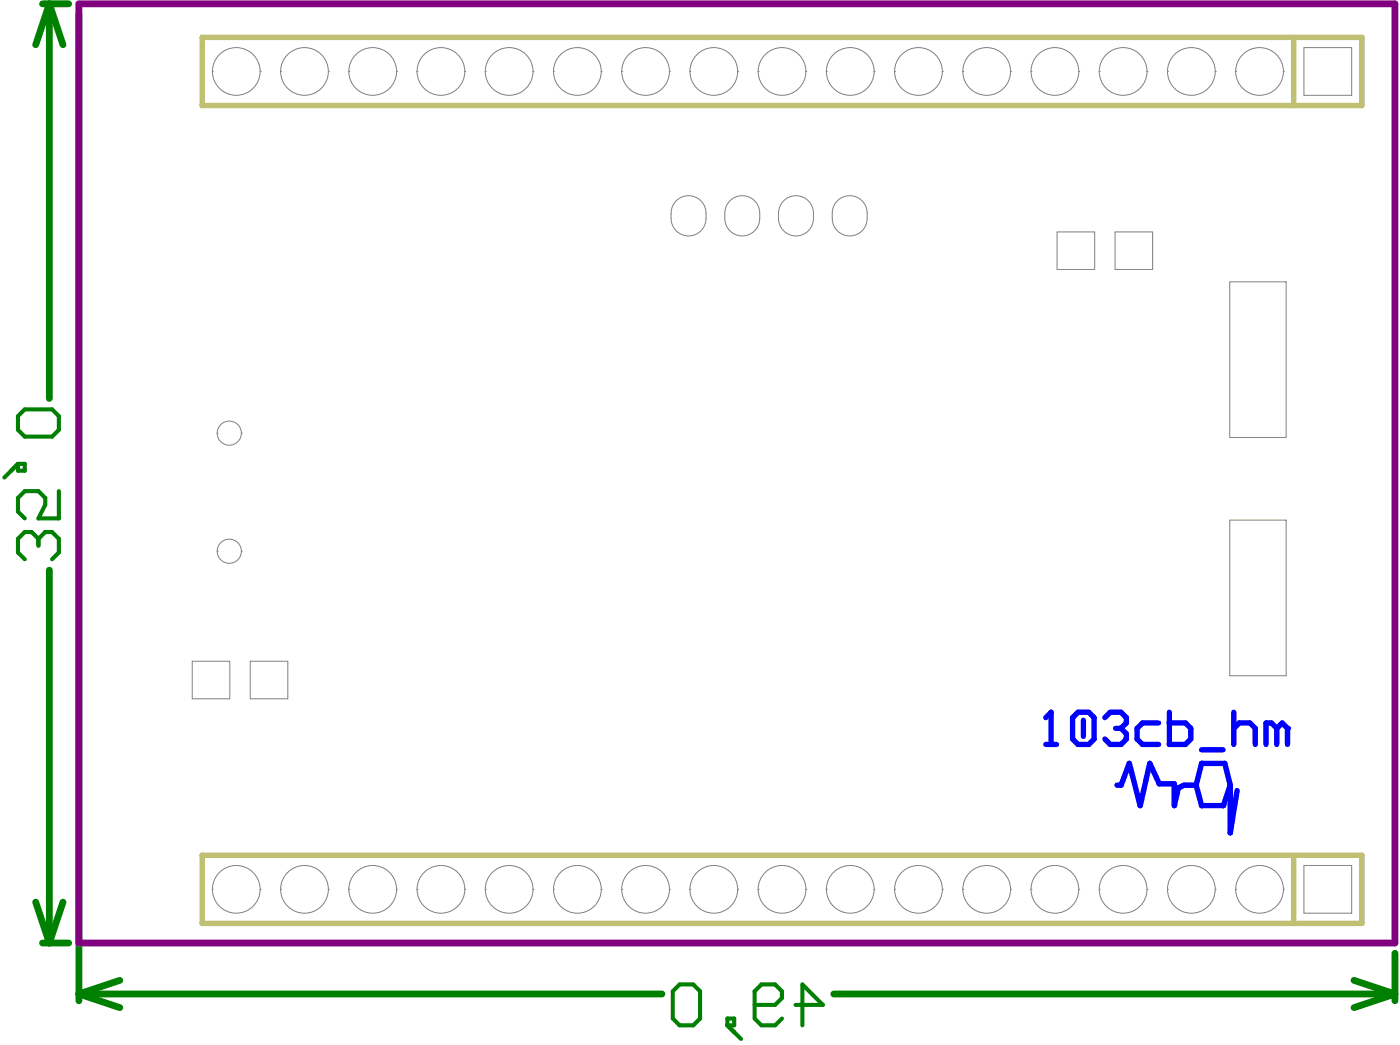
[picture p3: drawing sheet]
<svg xmlns="http://www.w3.org/2000/svg" width="174mm" height="129mm" viewBox="0 0 174 129" stroke-linecap="round" stroke-linejoin="round" font-family="sans-serif">
<g fill="none" stroke="#008000" stroke-width=".84">
<path d="M5.3 .5h3.2M6.1 .5v48.9M6.1 .5l-1.7 5M6.1 .5l1.7 5M9.8 1.7v122.3M6.1 70.6v46.2M4.4 111.8l1.7 5M5.3 116.8h3.2M7.8 111.8l-1.7 5M172.9 118.1v5.9M9.8 123.2l5.1 1.6M9.8 123.2h72.3"/>
<path d="M14.9 121.5l-5.1 1.7M103.4 123.2h69.5M167.9 121.5l5 1.7M172.9 123.2l-5 1.6"/>
</g>
<path d="M5.6 65.9h.9l.8 .9v1.6l-.8 .9" fill="none" stroke="#008000" stroke-width=".51"/>
<circle cx="5.6" cy="65.9" r=".25" fill="#008000"/>
<path d="M2.2 51.6l.9-.9h3.4l.8 .9v1.7l-.8 .8h-3.4l-.9-.8zM2.2 57.5h.9v.8h-.9zM2.2 57.5l-1.7 1.7M4.8 66.8v.8M4.8 66.8l-.9-.9h-.8l-.9 .9v1.6l.9 .9M5.6 65.9l-.8 .9M7.3 60.8v3.4h-2.5l.8-1.7v-.8l-.8-.9h-1.7l-.9 .9v1.7l.9 .8M83.4 122.8l.9-.8h1.6l.9 .8v3.4l-.9 .8h-1.6l-.9-.8zM90.2 126.2h.8v.8h-.8zM90.2 127l1.7 1.7M93.6 124.5h2.5l.8-.8v-.9l-.8-.8h-1.7l-.8 .8v3.4l.8 .8h1.7l.8-.8M98.6 124.5h3.4l-2.5-2.5v5" fill="none" stroke="#008000" stroke-width=".51"/>
<path d="M9.8 .5h163.1v116.3h-163.1z" fill="none" stroke="#800080" stroke-width=".84"/>
<path d="M25.1 4.6h143.7v8.5h-143.7zM160.4 4.6v8.5M25.1 106h143.7v8.4h-143.7zM160.4 106v8.4" fill="none" stroke="#c0c073" stroke-width=".68"/>
<path d="M158.3 90.2v2M159.6 90.2v2" fill="none" stroke="#00f" stroke-width=".66"/>
<circle cx="159.6" cy="90.2" r=".33" fill="#00f"/>
<path d="M137.6 88.2h1.4l.6 .7v.7l-.6 .6M145 88.2v4h2l.6-.6v-1.4l-.6-.6h-2M153 88.2v4M153 90.2l.6-.6h1.4l.6 .6v2M157.6 89.6l.7 .6 .7-.6 .6 .6" fill="none" stroke="#00f" stroke-width=".66"/>
<path d="M142.5 94.6l-1.1 5.2-1.4-5.2-1 2.7h-.5M145.6 97.1v2.7l.5-2.2 .7-.3h1.5M148.3 97.3l.7 2.5M149 94.6l-.7 2.7M151.8 94.6l.7 2.7-.8 2.5" fill="none" stroke="#00f" stroke-width=".68"/>
<circle cx="139" cy="90.2" r=".33" fill="#00f"/>
<path d="M138.3 90.2h.7" fill="none" stroke="#00f" stroke-width=".66"/>
<circle cx="139" cy="90.2" r=".33" fill="#00f"/>
<path d="M129.7 92.2h1.3M129.7 88.9l.6-.7v4M133 88.9l.6-.7h1.4l.6 .7v2.7l-.6 .6h-1.4l-.6-.6zM134.3 89.2v2M137.6 88.2l-.6 .7M139 90.2l.6 .7v.7l-.6 .6h-1.4l-.6-.6M143.6 89.6h-2l-.6 .6v1.4l.6 .6h2M149 92.9h2.6M157.6 89.6h-.6v2.6" fill="none" stroke="#00f" stroke-width=".66"/>
<path d="M142.5 94.6l1.2 2.5h1.9M149 99.8h2.7M149 94.6h2.8M152.5 97.3v5.9l.9-5.2" fill="none" stroke="#00f" stroke-width=".68"/>
<g fill="none" stroke="#808080" stroke-width=".12">
<path d="M26.3 8.9h.1M26.3 8.9a2.96 2.96 0 0 0 3 2.9 2.96 2.96 0 0 0 3-2.9M26.3 8.9a2.96 2.96 0 0 1 3-3 2.96 2.96 0 0 1 3 3M32.3 8.9h.1M34.8 8.9h.1M34.8 8.9a2.96 2.96 0 0 0 2.9 2.9 2.96 2.96 0 0 0 3-2.9M34.8 8.9a2.96 2.96 0 0 1 2.9-3 2.96 2.96 0 0 1 3 3M40.7 8.9h.1M43.2 8.9h.1M43.2 8.9a2.96 2.96 0 0 0 3 2.9 2.96 2.96 0 0 0 3-2.9M43.2 8.9a2.96 2.96 0 0 1 3-3 2.96 2.96 0 0 1 3 3M49.2 8.9h.1"/>
<path d="M51.7 8.9h.1M51.7 8.9a2.96 2.96 0 0 0 3 2.9 2.96 2.96 0 0 0 2.9-2.9M51.7 8.9a2.96 2.96 0 0 1 3-3 2.96 2.96 0 0 1 2.9 3M57.6 8.9h.1M60.2 8.9h.1M60.2 8.9a2.96 2.96 0 0 0 2.9 2.9 2.96 2.96 0 0 0 3-2.9M60.2 8.9a2.96 2.96 0 0 1 2.9-3 2.96 2.96 0 0 1 3 3M66.1 8.9h.1M68.6 8.9h.1M68.6 8.9a2.96 2.96 0 0 0 3 2.9 2.96 2.96 0 0 0 2.9-2.9M68.6 8.9a2.96 2.96 0 0 1 3-3 2.96 2.96 0 0 1 2.9 3M74.5 8.9h.1"/>
<path d="M77.1 8.9h.1M77.1 8.9a2.96 2.96 0 0 0 2.9 2.9 2.96 2.96 0 0 0 3-2.9M77.1 8.9a2.96 2.96 0 0 1 2.9-3 2.96 2.96 0 0 1 3 3M83 8.9h.1M85.5 8.9h.1M85.5 8.9a2.96 2.96 0 0 0 3 2.9 2.96 2.96 0 0 0 3-2.9M85.5 8.9a2.96 2.96 0 0 1 3-3 2.96 2.96 0 0 1 3 3M91.5 8.9h.1M94 8.9h.1M94 8.9a2.96 2.96 0 0 0 3 2.9 2.96 2.96 0 0 0 2.9-2.9M94 8.9a2.96 2.96 0 0 1 3-3 2.96 2.96 0 0 1 2.9 3M99.9 8.9h.1"/>
<path d="M102.5 8.9h.1M102.5 8.9a2.96 2.96 0 0 0 2.9 2.9 2.96 2.96 0 0 0 3-2.9M102.5 8.9a2.96 2.96 0 0 1 2.9-3 2.96 2.96 0 0 1 3 3M108.4 8.9h.1M110.9 8.9h.1M110.9 8.9a2.96 2.96 0 0 0 3 2.9 2.96 2.96 0 0 0 2.9-2.9M110.9 8.9a2.96 2.96 0 0 1 3-3 2.96 2.96 0 0 1 2.9 3M116.8 8.9h.1M119.4 8.9h.1M119.4 8.9a2.96 2.96 0 0 0 2.9 2.9 2.96 2.96 0 0 0 3-2.9M119.4 8.9a2.96 2.96 0 0 1 2.9-3 2.96 2.96 0 0 1 3 3M125.3 8.9h.1"/>
<path d="M127.8 8.9h.1M127.8 8.9a2.96 2.96 0 0 0 3 2.9 2.96 2.96 0 0 0 2.9-2.9M127.8 8.9a2.96 2.96 0 0 1 3-3 2.96 2.96 0 0 1 2.9 3M133.7 8.9h.1M136.3 8.9h.1M136.3 8.9a2.96 2.96 0 0 0 2.9 2.9 2.96 2.96 0 0 0 3-2.9M136.3 8.9a2.96 2.96 0 0 1 2.9-3 2.96 2.96 0 0 1 3 3M142.2 8.9h.1M144.7 8.9h.1M144.7 8.9a2.96 2.96 0 0 0 3 2.9 2.96 2.96 0 0 0 3-2.9M144.7 8.9a2.96 2.96 0 0 1 3-3 2.96 2.96 0 0 1 3 3M150.7 8.9h.1"/>
<path d="M153.2 8.9h.1M153.2 8.9a2.96 2.96 0 0 0 3 2.9 2.96 2.96 0 0 0 2.9-2.9M153.2 8.9a2.96 2.96 0 0 1 3-3 2.96 2.96 0 0 1 2.9 3M159.1 8.9h.1M161.7 5.9h5.9v5.9h-5.9zM83.8 24.9a2.16 2.16 0 0 1 2.4-.5 2.16 2.16 0 0 1 1.3 2 2.3 2.3 0 0 1-2.1 2.8 2.16 2.16 0 0 1-2.2-2.1 2.54 2.54 0 0 1 .6-2.2zM90.5 24.9a2.16 2.16 0 0 1 2.4-.5 2.16 2.16 0 0 1 1.3 2 2.3 2.3 0 0 1-2.2 2.8 2.16 2.16 0 0 1-2.1-2.1 2.54 2.54 0 0 1 .6-2.2zM97.2 24.9a2.16 2.16 0 0 1 2.3-.5 2.16 2.16 0 0 1 1.3 2 2.3 2.3 0 0 1-2.1 2.8 2.16 2.16 0 0 1-2.2-2.1 2.54 2.54 0 0 1 .7-2.2zM103.8 24.9a2.16 2.16 0 0 1 2.4-.5 2.16 2.16 0 0 1 1.3 2 2.3 2.3 0 0 1-2.2 2.8 2.16 2.16 0 0 1-2.1-2.1 2.54 2.54 0 0 1 .6-2.2zM131.1 28.7h4.6v4.7h-4.6zM138.2 28.7h4.7v4.7h-4.7zM152.5 34.9h7v19.3h-7z"/>
<path d="M26.9 53.7h.1M26.9 53.7a1.5 1.5 0 0 0 1.5 1.5 1.5 1.5 0 0 0 1.5-1.5M26.9 53.7a1.5 1.5 0 0 1 1.5-1.5 1.5 1.5 0 0 1 1.5 1.5M29.9 53.7h.1M26.9 68.3h.1M26.9 68.3a1.5 1.5 0 0 0 1.5 1.5 1.5 1.5 0 0 0 1.5-1.5M26.9 68.3a1.5 1.5 0 0 1 1.5-1.5 1.5 1.5 0 0 1 1.5 1.5M29.9 68.3h.1M152.5 64.4h7v19.3h-7zM23.8 81.9h4.7v4.7h-4.7zM31 81.9h4.7v4.7h-4.7zM26.3 110.2h.1"/>
<path d="M26.3 110.2a2.96 2.96 0 0 0 3 2.9 2.96 2.96 0 0 0 3-2.9M26.3 110.2a2.96 2.96 0 0 1 3-3 2.96 2.96 0 0 1 3 3M32.3 110.2h.1M34.8 110.2h.1M34.8 110.2a2.96 2.96 0 0 0 2.9 2.9 2.96 2.96 0 0 0 3-2.9M34.8 110.2a2.96 2.96 0 0 1 2.9-3 2.96 2.96 0 0 1 3 3M40.7 110.2h.1M43.2 110.2h.1M43.2 110.2a2.96 2.96 0 0 0 3 2.9 2.96 2.96 0 0 0 3-2.9M43.2 110.2a2.96 2.96 0 0 1 3-3 2.96 2.96 0 0 1 3 3M49.2 110.2h.1M51.7 110.2h.1"/>
<path d="M51.7 110.2a2.96 2.96 0 0 0 3 2.9 2.96 2.96 0 0 0 2.9-2.9M51.7 110.2a2.96 2.96 0 0 1 3-3 2.96 2.96 0 0 1 2.9 3M57.6 110.2h.1M60.2 110.2h.1M60.2 110.2a2.96 2.96 0 0 0 2.9 2.9 2.96 2.96 0 0 0 3-2.9M60.2 110.2a2.96 2.96 0 0 1 2.9-3 2.96 2.96 0 0 1 3 3M66.1 110.2h.1M68.6 110.2h.1M68.6 110.2a2.96 2.96 0 0 0 3 2.9 2.96 2.96 0 0 0 2.9-2.9M68.6 110.2a2.96 2.96 0 0 1 3-3 2.96 2.96 0 0 1 2.9 3M74.5 110.2h.1M77.1 110.2h.1"/>
<path d="M77.1 110.2a2.96 2.96 0 0 0 2.9 2.9 2.96 2.96 0 0 0 3-2.9M77.1 110.2a2.96 2.96 0 0 1 2.9-3 2.96 2.96 0 0 1 3 3M83 110.2h.1M85.5 110.2h.1M85.5 110.2a2.96 2.96 0 0 0 3 2.9 2.96 2.96 0 0 0 3-2.9M85.5 110.2a2.96 2.96 0 0 1 3-3 2.96 2.96 0 0 1 3 3M91.5 110.2h.1M94 110.2h.1M94 110.2a2.96 2.96 0 0 0 3 2.9 2.96 2.96 0 0 0 2.9-2.9M94 110.2a2.96 2.96 0 0 1 3-3 2.96 2.96 0 0 1 2.9 3M99.9 110.2h.1M102.5 110.2h.1"/>
<path d="M102.5 110.2a2.96 2.96 0 0 0 2.9 2.9 2.96 2.96 0 0 0 3-2.9M102.5 110.2a2.96 2.96 0 0 1 2.9-3 2.96 2.96 0 0 1 3 3M108.4 110.2h.1M110.9 110.2h.1M110.9 110.2a2.96 2.96 0 0 0 3 2.9 2.96 2.96 0 0 0 2.9-2.9M110.9 110.2a2.96 2.96 0 0 1 3-3 2.96 2.96 0 0 1 2.9 3M116.8 110.2h.1M119.4 110.2h.1M119.4 110.2a2.96 2.96 0 0 0 2.9 2.9 2.96 2.96 0 0 0 3-2.9M119.4 110.2a2.96 2.96 0 0 1 2.9-3 2.96 2.96 0 0 1 3 3M125.3 110.2h.1M127.8 110.2h.1"/>
<path d="M127.8 110.2a2.96 2.96 0 0 0 3 2.9 2.96 2.96 0 0 0 2.9-2.9M127.8 110.2a2.96 2.96 0 0 1 3-3 2.96 2.96 0 0 1 2.9 3M133.7 110.2h.1M136.3 110.2h.1M136.3 110.2a2.96 2.96 0 0 0 2.9 2.9 2.96 2.96 0 0 0 3-2.9M136.3 110.2a2.96 2.96 0 0 1 2.9-3 2.96 2.96 0 0 1 3 3M142.2 110.2h.1M144.7 110.2h.1M144.7 110.2a2.96 2.96 0 0 0 3 2.9 2.96 2.96 0 0 0 3-2.9M144.7 110.2a2.96 2.96 0 0 1 3-3 2.96 2.96 0 0 1 3 3M150.7 110.2h.1M153.2 110.2h.1"/>
<path d="M153.2 110.2a2.96 2.96 0 0 0 3 2.9 2.96 2.96 0 0 0 2.9-2.9M153.2 110.2a2.96 2.96 0 0 1 3-3 2.96 2.96 0 0 1 2.9 3M159.1 110.2h.1M161.7 107.2h5.9v5.9h-5.9z"/>
</g>
</svg>
